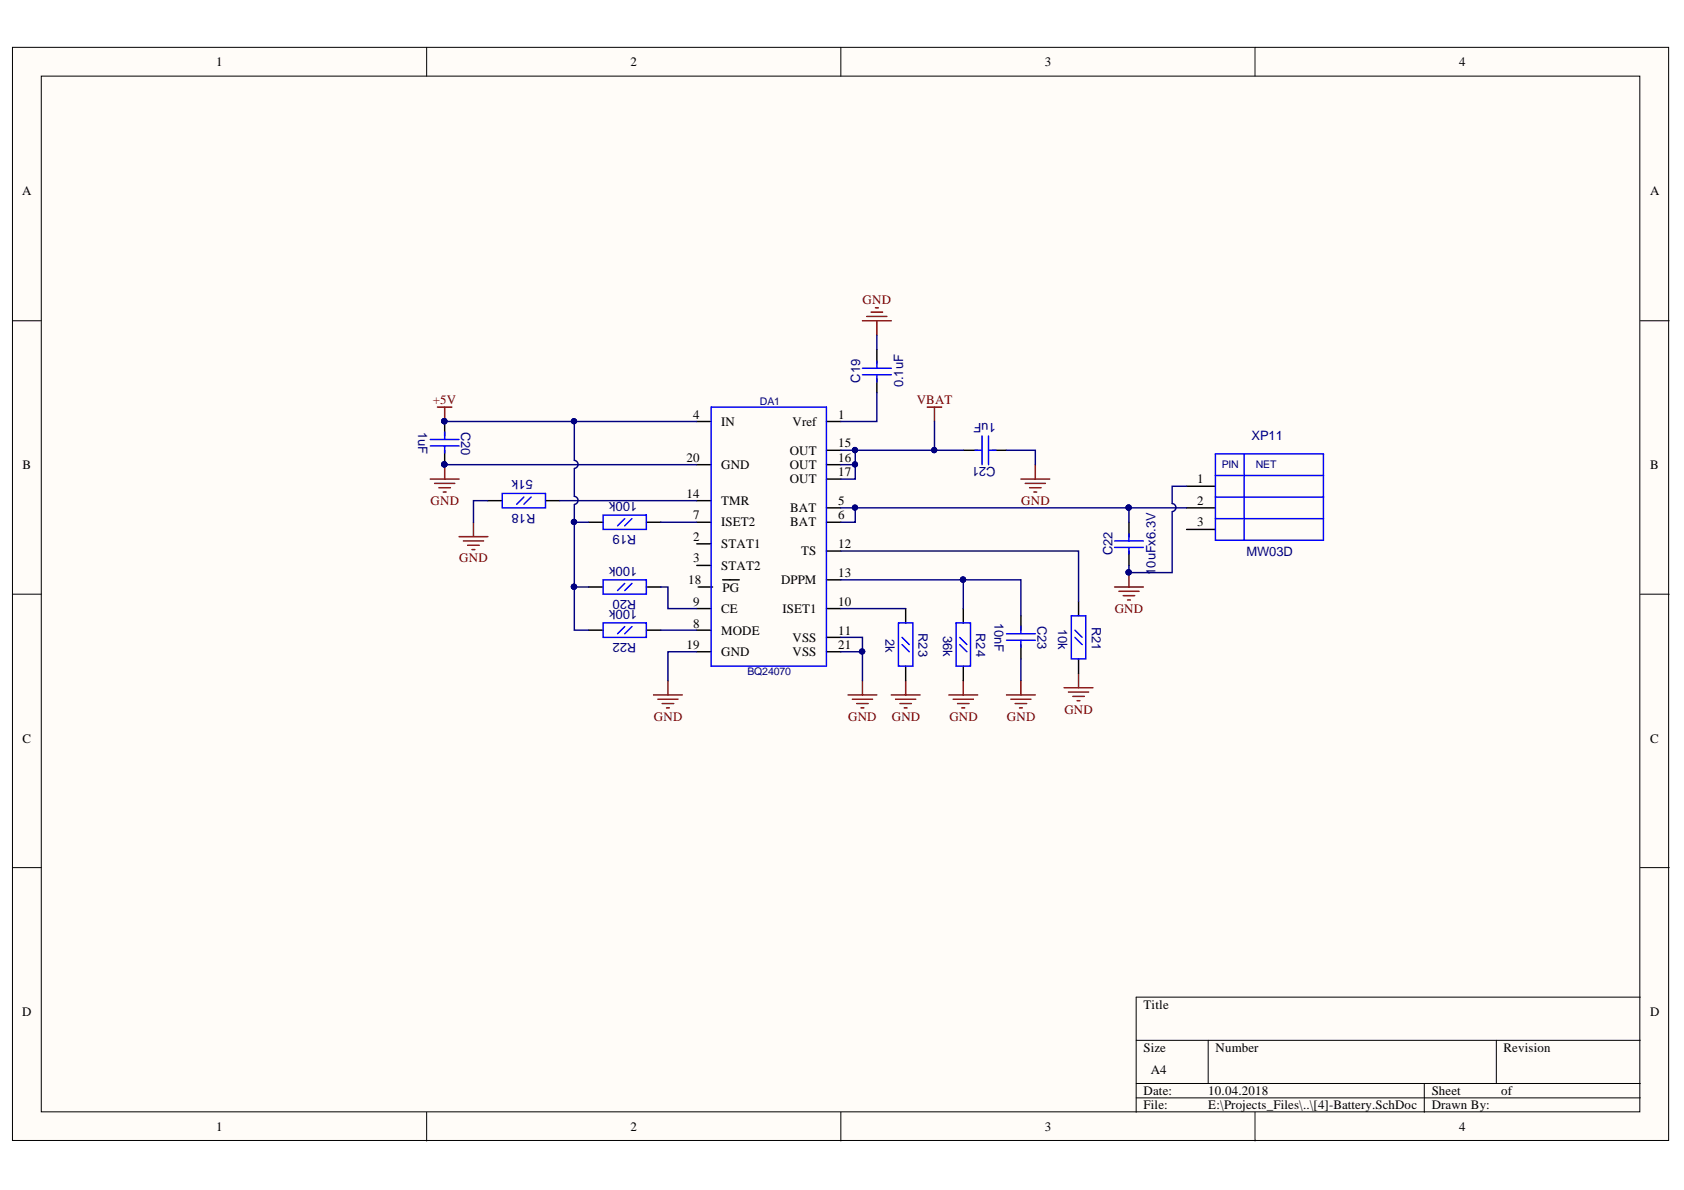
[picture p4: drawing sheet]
<svg xmlns="http://www.w3.org/2000/svg" width="297mm" height="210mm" viewBox="0 0 297 210" stroke-linecap="round" stroke-linejoin="round" font-family="sans-serif">
<defs><g id="words">
<g font-size="2.3">
<text x="38.1" y="11.7">1</text>
<text x="111.2" y="11.7">2</text>
<text x="184.3" y="11.7">3</text>
<text x="257.4" y="11.7">4</text>
<text x="3.9" y="34.5">A</text>
<text x="291.1" y="34.5">A</text>
<text x="122.3" y="73.9">4</text>
<text x="127.2" y="75.1">IN</text>
<text x="139.8" y="75.1">Vref</text>
<text x="147.8" y="73.9">1</text>
<text x="4" y="82.7">B</text>
<text x="121.1" y="81.5">20</text>
<text x="127.2" y="82.7">GND</text>
<text x="139.3" y="80.2">OUT</text>
<text x="139.3" y="82.7">OUT</text>
<text x="147.8" y="78.9">15</text>
<text x="147.8" y="81.5">16</text>
<text x="147.8" y="84">17</text>
<text x="291.1" y="82.7">B</text>
<text x="121.1" y="87.8">14</text>
<text x="127.2" y="89.1">TMR</text>
<text x="139.3" y="85.3">OUT</text>
<text x="147.8" y="89.1">5</text>
<text x="211.2" y="89.1">2</text>
<text x="211.2" y="85.3">1</text>
<text x="122.3" y="95.4">2</text>
<text x="122.3" y="91.6">7</text>
<text x="127.2" y="92.9">ISET2</text>
<text x="139.4" y="92.9">BAT</text>
<text x="139.4" y="90.3">BAT</text>
<text x="147.8" y="91.6">6</text>
<text x="211.2" y="92.9">3</text>
<text x="122.3" y="99.2">3</text>
<text x="127.2" y="96.7">STAT1</text>
<text x="127.2" y="100.5">STAT2</text>
<text x="141.3" y="97.9">TS</text>
<text x="147.8" y="101.7">13</text>
<text x="147.8" y="96.7">12</text>
<text x="121.4" y="103">18</text>
<text x="122.3" y="106.9">9</text>
<text x="127.4" y="104.4">PG</text>
<text x="137.8" y="103">DPPM</text>
<text x="147.8" y="106.9">10</text>
<text x="122.3" y="110.7">8</text>
<text x="127.2" y="112">MODE</text>
<text x="127.2" y="108.2">CE</text>
<text x="138" y="108.2">ISET1</text>
<text x="139.8" y="113.2">VSS</text>
<text x="147.8" y="112">11</text>
<text x="121.1" y="114.5">19</text>
<text x="127.2" y="115.8">GND</text>
<text x="139.8" y="115.8">VSS</text>
<text x="147.8" y="114.5">21</text>
<text x="4" y="131">C</text>
<text x="291.1" y="131">C</text>
<text x="3.9" y="179.2">D</text>
<text x="201.7" y="177.9">Title</text>
<text x="291.1" y="179.2">D</text>
<text x="201.7" y="185.6">Size</text>
<text x="214.4" y="185.6">Number</text>
<text x="265.2" y="185.6">Revision</text>
<text x="203" y="189.4">A4</text>
<text x="201.7" y="193.2">Date:</text>
<text x="201.7" y="195.7">File:</text>
<text x="213.1" y="193.2">10.04.2018</text>
<text x="213.1" y="195.7">E:\Projects_Files\..\[4]-Battery.SchDoc</text>
<text x="252.5" y="193.2">Sheet</text>
<text x="252.5" y="195.7">Drawn By:</text>
<text x="264.8" y="193.2">of</text>
<text x="38.1" y="199.5">1</text>
<text x="111.2" y="199.5">2</text>
<text x="184.3" y="199.5">3</text>
<text x="257.4" y="199.5">4</text>
</g>
<g font-size="2.3" fill="#800000">
<text x="152.1" y="53.6">GND</text>
<text x="76.4" y="71.3">+5V</text>
<text x="161.7" y="71.3">VBAT</text>
<text x="75.9" y="89.1">GND</text>
<text x="180.1" y="89.1">GND</text>
<text x="81" y="99.2">GND</text>
<text x="196.6" y="108.2">GND</text>
<text x="187.7" y="125.9">GND</text>
<text x="115.4" y="127.2">GND</text>
<text x="149.6" y="127.2">GND</text>
<text x="157.3" y="127.2">GND</text>
<text x="167.5" y="127.2">GND</text>
<text x="177.6" y="127.2">GND</text>
</g>
<g font-size="2.3" fill="#000080">
<text x="151.7" y="67.5" transform="rotate(-90 151.7 67.5)">C19</text>
<text x="159.3" y="68.3" transform="rotate(-90 159.3 68.3)">0.1uF</text>
<text x="73.7" y="76.2" transform="rotate(90 73.7 76.2)">1uF</text>
<text x="81.4" y="76.1" transform="rotate(90 81.4 76.1)">C20</text>
<text x="175.7" y="74.7" transform="rotate(-180 175.7 74.7)">1uF</text>
<text x="220.7" y="77.7">XP11</text>
<text x="175.6" y="82.4" transform="rotate(-180 175.6 82.4)">C21</text>
<text x="94" y="84.8" transform="rotate(-180 94 84.8)">51k</text>
<text x="112.4" y="88.6" transform="rotate(-180 112.4 88.6)">100k</text>
<text x="94.5" y="90.6" transform="rotate(-180 94.5 90.6)">R18</text>
<text x="112.2" y="94.4" transform="rotate(-180 112.2 94.4)">R19</text>
<text x="112.4" y="100" transform="rotate(-180 112.4 100)">100k</text>
<text x="196.2" y="97.9" transform="rotate(-90 196.2 97.9)">C22</text>
<text x="203.8" y="101.4" transform="rotate(-90 203.8 101.4)">10uFx6.3V</text>
<text x="219.9" y="98">MW03D</text>
<text x="112.2" y="105.8" transform="rotate(-180 112.2 105.8)">R20</text>
<text x="112.4" y="107.6" transform="rotate(-180 112.4 107.6)">100k</text>
<text x="112.2" y="113.5" transform="rotate(-180 112.2 113.5)">R22</text>
<text x="156.2" y="112.7" transform="rotate(90 156.2 112.7)">2k</text>
<text x="162" y="111.6" transform="rotate(90 162 111.6)">R23</text>
<text x="166.4" y="112.1" transform="rotate(90 166.4 112.1)">36k</text>
<text x="172.2" y="111.7" transform="rotate(90 172.2 111.7)">R24</text>
<text x="175.4" y="109.9" transform="rotate(90 175.4 109.9)">10nF</text>
<text x="183" y="110.4" transform="rotate(90 183 110.4)">C23</text>
<text x="186.6" y="110.9" transform="rotate(90 186.6 110.9)">10k</text>
<text x="192.6" y="110.5" transform="rotate(90 192.6 110.5)">R21</text>
</g>
<g font-size="1.9" fill="#000080">
<text x="134" y="71.4">DA1</text>
<text x="215.5" y="82.6">PIN</text>
<text x="221.5" y="82.6">NET</text>
<text x="131.8" y="119.1">BQ24070</text>
</g>
</g></defs>
<g fill="#fffcf8" stroke="#000" stroke-width=".18">
<path d="M2.2 8.4h292.1v192.8h-292.1z"/>
<path d="M7.3 13.4h281.9v182.7h-281.9z"/>
</g>
<g fill="none" stroke="#000" stroke-width=".18">
<path d="M75.3 8.4v5M148.3 8.4v5M221.4 8.4v5M2.2 56.6h5.1M289.3 56.6h5.1M2.2 104.8h5.1M289.3 104.8h5.1M2.2 153h5.1M289.3 153h5.1M289.3 175.9h-88.9v20.3M75.3 196.2v5.1M148.3 196.2v5.1"/>
<path d="M200.4 183.5h88.9M200.4 191.1h88.9M200.4 193.7h88.9M213.1 183.5v7.6M221.4 196.2v5.1M251.2 191.1v5.1M263.9 183.5v7.6"/>
</g>
<g fill="none" stroke="#800000" stroke-width=".25">
<path d="M152.1 56.6h5.1M152.9 55.8h3.5M153.7 55.1h2M154.4 54.3h.5M154.7 56.6v2.5M77.2 71.8h2.5M78.4 71.8v2.5M163.6 71.8h2.5M164.8 71.8v2.5M75.9 84.5h5.1M76.7 85.3h3.5M77.4 86h2"/>
<path d="M78.2 86.8h.5M78.4 82v2.5M81 94.7h5.1M81.7 95.4h3.6M82.5 96.2h2M83.3 96.9h.5M83.5 92.1v2.6M180.1 84.5h5.1M180.8 85.3h3.6M181.6 86h2M182.4 86.8h.5M182.6 82v2.5"/>
<path d="M190.2 118.8v2.5M196.6 103.5h5.1M197.4 104.3h3.5M198.1 105.1h2.1M198.9 105.8h.5M199.1 101v2.5M115.3 122.6h5.1M116 123.3h3.6M116.8 124.1h2M117.6 124.9h.5M117.8 120v2.6M149.6 122.6h5.1"/>
<path d="M150.3 123.3h3.6M151.1 124.1h2M151.9 124.9h.5M152.1 120v2.6M157.2 122.6h5.1M158 123.3h3.5M158.7 124.1h2.1M159.5 124.9h.5M159.7 120v2.6M167.4 122.6h5.1M168.1 123.3h3.6M168.9 124.1h2"/>
<path d="M169.7 124.9h.5M169.9 120v2.6M177.5 122.6h5.1M178.3 123.3h3.6M179.1 124.1h2M179.8 124.9h.5M180.1 120v2.6M187.7 121.3h5.1M188.5 122.1h3.5M189.2 122.8h2.1M190 123.6h.5"/>
</g>
<g fill="#000080" stroke="#000080" stroke-width=".18">
<circle cx="78.4" cy="74.3" r=".46"/>
<circle cx="78.4" cy="81.9" r=".46"/>
<circle cx="199.1" cy="101" r=".46"/>
<circle cx="150.8" cy="81.9" r=".46"/>
<circle cx="152.1" cy="114.9" r=".46"/>
<circle cx="150.8" cy="89.5" r=".46"/>
<circle cx="169.9" cy="102.2" r=".46"/>
<circle cx="101.2" cy="92.1" r=".46"/>
<circle cx="101.2" cy="103.5" r=".46"/>
<circle cx="199.1" cy="89.5" r=".46"/>
<circle cx="101.2" cy="74.3" r=".46"/>
<circle cx="150.8" cy="79.4" r=".46"/>
<circle cx="164.8" cy="79.4" r=".46"/>
</g>
<g fill="none" stroke="#000" stroke-width=".25">
<path d="M78.4 74.3v2.6M78.4 79.4v2.6M122.9 74.3h2.5M145.8 79.4h2.5M145.8 74.3h2.5M154.7 61.7v2.5M154.7 66.7v2.6M169.9 79.4h2.6M175 79.4h2.5M86.1 88.3h2.5M96.2 88.3h2.6M103.8 92.1h2.6"/>
<path d="M114 92.1h2.5M122.9 82h2.5M122.9 92.1h2.5M122.9 95.9h2.5M122.9 99.7h2.5M122.9 88.3h2.5M145.8 82h2.5M145.8 84.5h2.5M145.8 97.2h2.5M145.8 92.1h2.5M145.8 89.6h2.5M199.1 92.1v2.6"/>
<path d="M199.1 97.2v2.5M209.3 89.6h5.1M209.3 93.4h5.1M209.3 85.8h5.1M103.8 111.2h2.6M103.8 103.5h2.6M114 111.2h2.5M114 103.5h2.5M122.9 115h2.5M122.9 107.3h2.5M122.9 111.2h2.5M123.2 103.5h2.5"/>
<path d="M127.5 102.3h2.9M145.8 102.3h2.5M145.8 115h2.5M145.8 112.4h2.5M145.8 107.3h2.5M159.7 107.3v2.6M159.7 117.5v2.5M169.9 107.3v2.6M169.9 117.5v2.5M180.1 108.6v2.6M180.1 113.7v2.5M190.2 106.1v2.5"/>
<path d="M190.2 116.2v2.6"/>
</g>
<g fill="none" stroke="#00f" stroke-width=".25">
<path d="M75.9 78.7h5.1M75.9 77.5h5.1M78.4 76.2v1.2M78.4 78.7v1.2M125.4 71.8h20.4v45.7h-20.4zM152.1 65h5.1M152.1 66.1h5.1M154.7 63.7v1.2M154.7 66.2v1.2M172 79.4h1.2M173.2 76.9v5.1M174.4 76.9v5.1"/>
<path d="M174.5 79.4h1.2M88.6 87h7.6v2.6h-7.6zM92.4 87.7l-1.3 1.2M93.7 87.7l-1.3 1.2M106.4 90.8h7.6v2.6h-7.6zM110.2 91.5l-1.3 1.3M111.5 91.5l-1.3 1.3M196.6 95.4h5.1M196.6 96.6h5.1M199.1 94.2v1.2M199.1 96.7v1M214.4 80.1h19v15.2h-19z"/>
<path d="M214.4 91.5h19M214.4 87.7h19M214.4 83.9h19M219.5 80.1v15.2M106.4 102.3h7.6v2.5h-7.6zM106.4 109.9h7.6v2.5h-7.6zM110.2 102.9l-1.3 1.3M110.2 110.5l-1.3 1.3M111.5 102.9l-1.3 1.3M111.5 110.5l-1.3 1.3M158.5 109.9h2.5v7.6h-2.5zM159.1 112.4l1.3 1.3"/>
<path d="M159.1 113.7l1.3 1.3M168.6 109.9h2.6v7.6h-2.6zM169.3 112.4l1.2 1.3M169.3 113.7l1.2 1.3M177.5 112.9h5.1M177.5 111.8h5.1M180.1 110.5v1.2M180.1 113v1.2M189 108.6h2.5v7.6h-2.5zM189.6 111.2l1.3 1.2M189.6 112.4l1.3 1.3"/>
</g>
<g fill="none" stroke="#000080" stroke-width=".25">
<path d="M154.7 59.1v2.6M78.4 74.3h44.5M101.3 74.3v6.9M148.3 79.4h16.5M150.9 79.4v5.1h-2.6M154.7 69.3v5h-6.4M164.8 74.3v5.1h5.1M177.5 79.4h5.1v2.6M78.4 82h44.5M86.1 88.3h-2.6v3.8M98.8 88.3h24.1M101.3 81.2a.71 .71 0 0 1 .7 .7 .71 .71 0 0 1-.7 .7"/>
<path d="M101.3 82.7v4.9a.71 .71 0 0 1 .7 .7 .71 .71 0 0 1-.7 .7M101.3 89.1v14.4M101.3 92.1h2.5M116.5 92.1h6.4M148.3 97.2h41.9v8.9M148.3 89.6h50.8M148.3 82h2.6M150.9 89.6v2.5h-2.6M199.1 89.6h10.2M199.1 89.6v2.5M206.8 90.3v10.7h-7.7v-1.3M209.3 85.8h-2.5v3a.71 .71 0 0 1 .6 .7 .71 .71 0 0 1-.6 .7"/>
<path d="M101.3 103.5v7.7h2.5M101.3 103.5h2.5M116.5 103.5h1.3v3.8h5.1M116.5 111.2h6.4M122.9 115h-5.1v5M148.3 112.4h3.8v7.6M148.3 115h3.8M148.3 107.3h11.4M148.3 102.3h21.6M169.9 102.3h10.2v6.3M169.9 102.3v5M180.1 116.2v3.8"/>
</g>
<use href="#words"/>
</svg>
